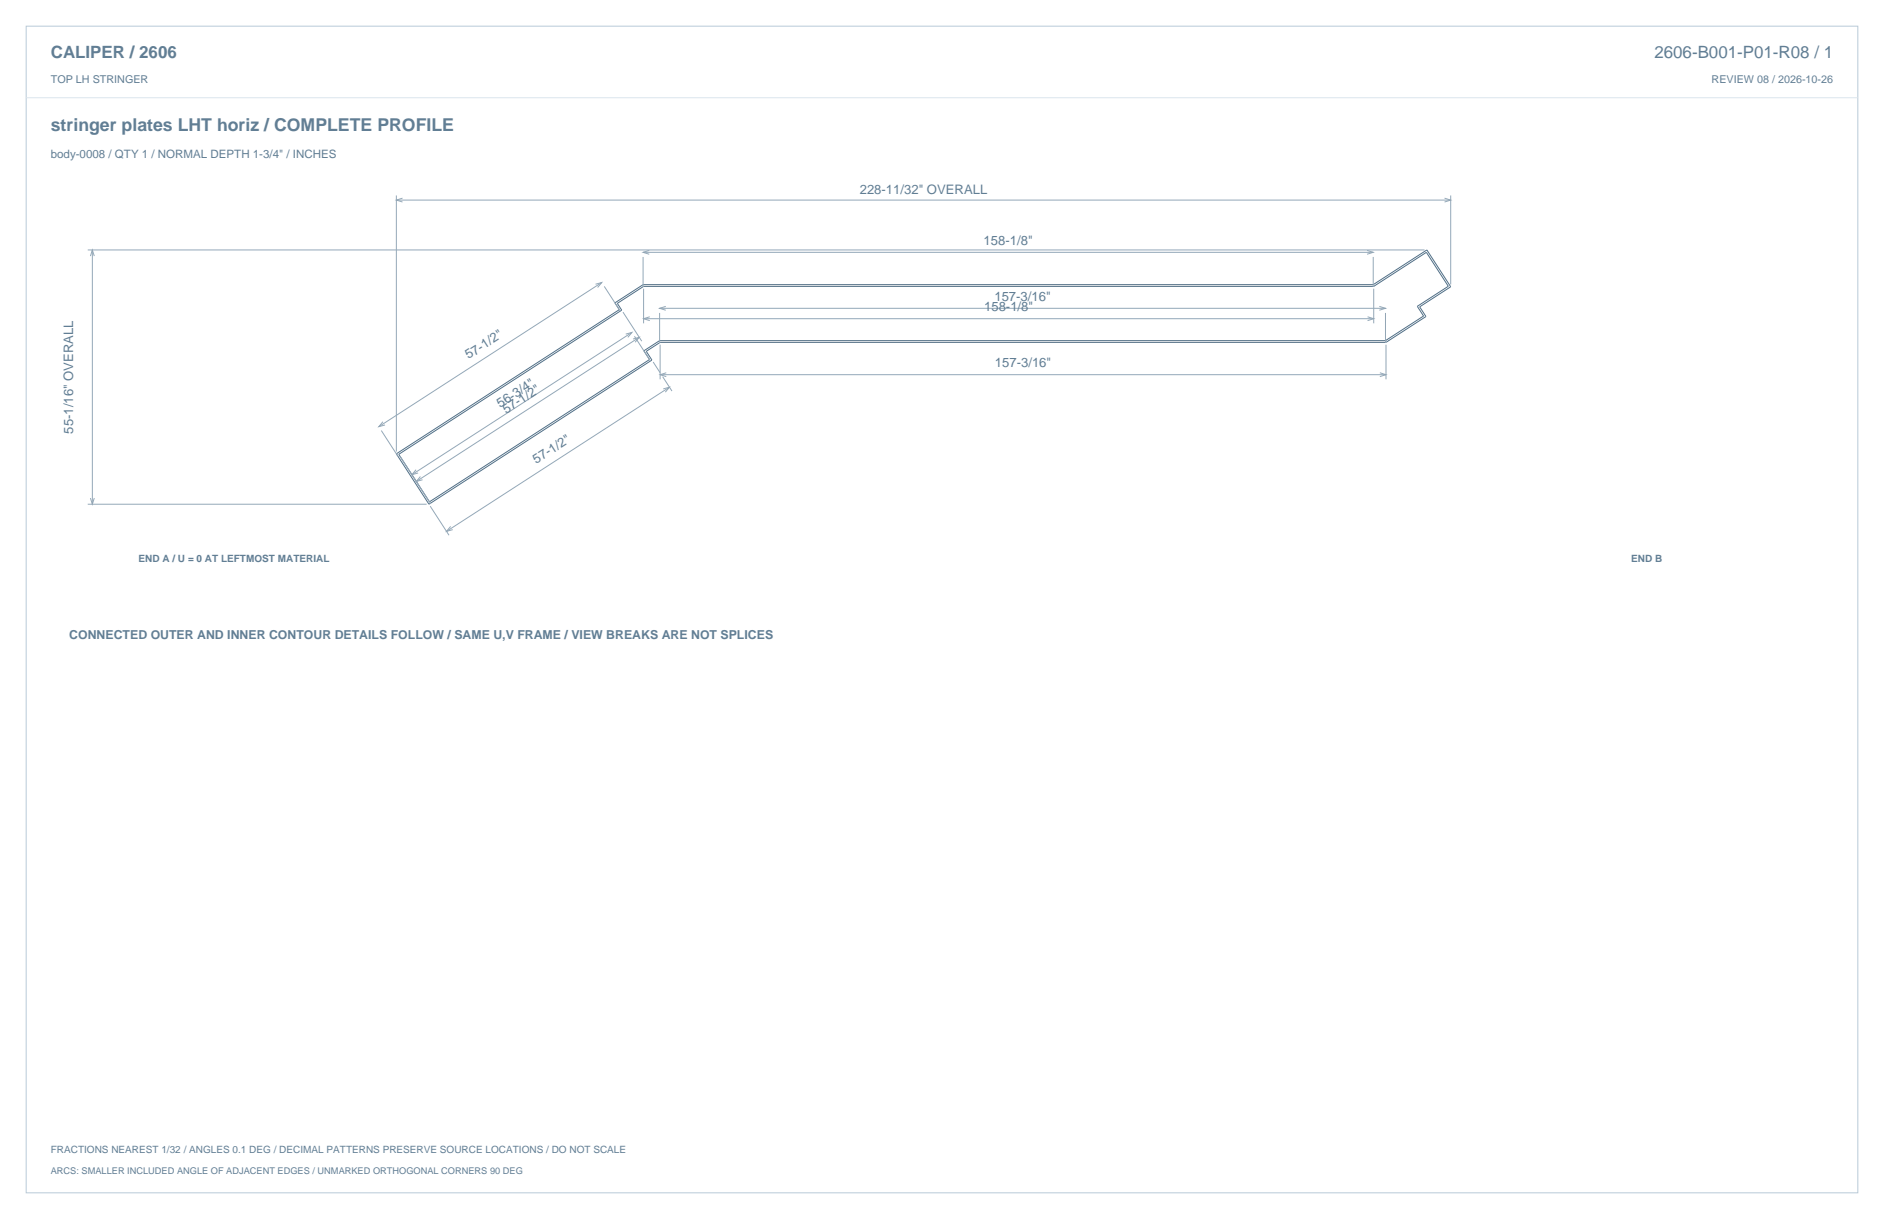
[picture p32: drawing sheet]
<svg xmlns="http://www.w3.org/2000/svg" width="864mm" height="559mm" viewBox="0 0 864 559" stroke-linecap="round" stroke-linejoin="round" font-family="sans-serif">
<defs><g id="words">
<text font-size="8.1" fill="#617e94" x="23" y="60">stringer plates LHT horiz / COMPLETE PROFILE</text>
<g font-size="7.8" fill="#617e94">
<text x="23" y="27">CALIPER / 2606</text>
<text x="758" y="27">2606-B001-P01-R08 / 1</text>
</g>
<g font-size="6" fill="#617e94">
<text x="394" y="89">228-11/32&quot; OVERALL</text>
<text x="451" y="112">158-1/8&quot;</text>
<text x="456" y="138">157-3/16&quot;</text>
<text x="451" y="143">158-1/8&quot;</text>
<text x="215" y="165" transform="rotate(-33 215 165)">57-1/2&quot;</text>
<text x="456" y="168">157-3/16&quot;</text>
<text x="229" y="187" transform="rotate(-33 229 187)">56-3/4&quot;</text>
<text x="232" y="190" transform="rotate(-33 232 190)">57-1/2&quot;</text>
<text x="34" y="199" transform="rotate(-90 34 199)">55-1/16&quot; OVERALL</text>
<text x="246" y="213" transform="rotate(-33 246 213)">57-1/2&quot;</text>
</g>
<text font-size="5.6" fill="#617e94" x="32" y="293">CONNECTED OUTER AND INNER CONTOUR DETAILS FOLLOW / SAME U,V FRAME / VIEW BREAKS ARE NOT SPLICES</text>
<text font-size="5.3" fill="#617e94" x="23" y="72">body-0008 / QTY 1 / NORMAL DEPTH 1-3/4&quot; / INCHES</text>
<g font-size="4.9" fill="#617e94">
<text x="23" y="38">TOP LH STRINGER</text>
<text x="785" y="38">REVIEW 08 / 2026-10-26</text>
</g>
<g font-size="4.6" fill="#617e94">
<text x="63" y="258">END A / U = 0 AT LEFTMOST MATERIAL</text>
<text x="748" y="258">END B</text>
<text x="23" y="528">FRACTIONS NEAREST 1/32 / ANGLES 0.1 DEG / DECIMAL PATTERNS PRESERVE SOURCE LOCATIONS / DO NOT SCALE</text>
</g>
<text font-size="4.2" fill="#617e94" x="23" y="538">ARCS: SMALLER INCLUDED ANGLE OF ADJACENT EDGES / UNMARKED ORTHOGONAL CORNERS 90 DEG</text>
</g></defs>
<path d="M12 12h840v535h-840z" fill="none" stroke="#b8cad8" stroke-width=".46"/>
<path d="M12 45h840" fill="none" stroke="#dbe5ed" stroke-width=".46"/>
<path d="M182 208l102-66-2-3 13-9h334l25-15 11 16-14 10 3 4-19 12h-332l-7 4 3 4-102 66zM183 208l102-66-2-3 12-8h335l24-15 10 15-14 9 3 5-18 11h-333l-7 5 3 4-101 65z" fill="none" stroke="#536f85" stroke-width=".46"/>
<g fill="none" stroke="#93a8b9" stroke-width=".46">
<path d="M182 90v117M182 92h483M185 91l-3 1 3 1M662 91l3 1-3 1M665 90v40M40 115h613M41 117l1-2 1 2M42 115v116M295 118v14M295 116h334M298 115l-3 1 3 1M627 115l2 1-2 1"/>
<path d="M629 118v14M273 130h3l-2 2M276 130l-102 66M277 131l7 12M295 132v16M630 132v16M286 143l8 13M287 153l3-1-2 3M290 152l-101 66M290 155h3l-2 2M291 154l7 12M293 155l-102 66"/>
<path d="M295 146h335M298 145l-3 1 3 1M302 143v14M302 141h333M303 158v16M305 140l-3 1 3 1M627 145l3 1-3 1M632 140l3 1-3 1M635 143v14M635 158v16M299 166l4 5M303 172h332"/>
<path d="M304 173l4 6M304 178l3-1-2 3M305 171l-2 1 2 1M307 177l-102 67M633 171l2 1-2 1M175 197l7 12M176 193l-2 3 2-1M183 209l14 22M191 215l-2 3 3-1M193 218l-2 3 3-1M40 231h156M41 228l1 3 1-3"/>
<path d="M197 232l9 13M207 241l-2 3 3-1"/>
</g>
<use href="#words"/>
</svg>
